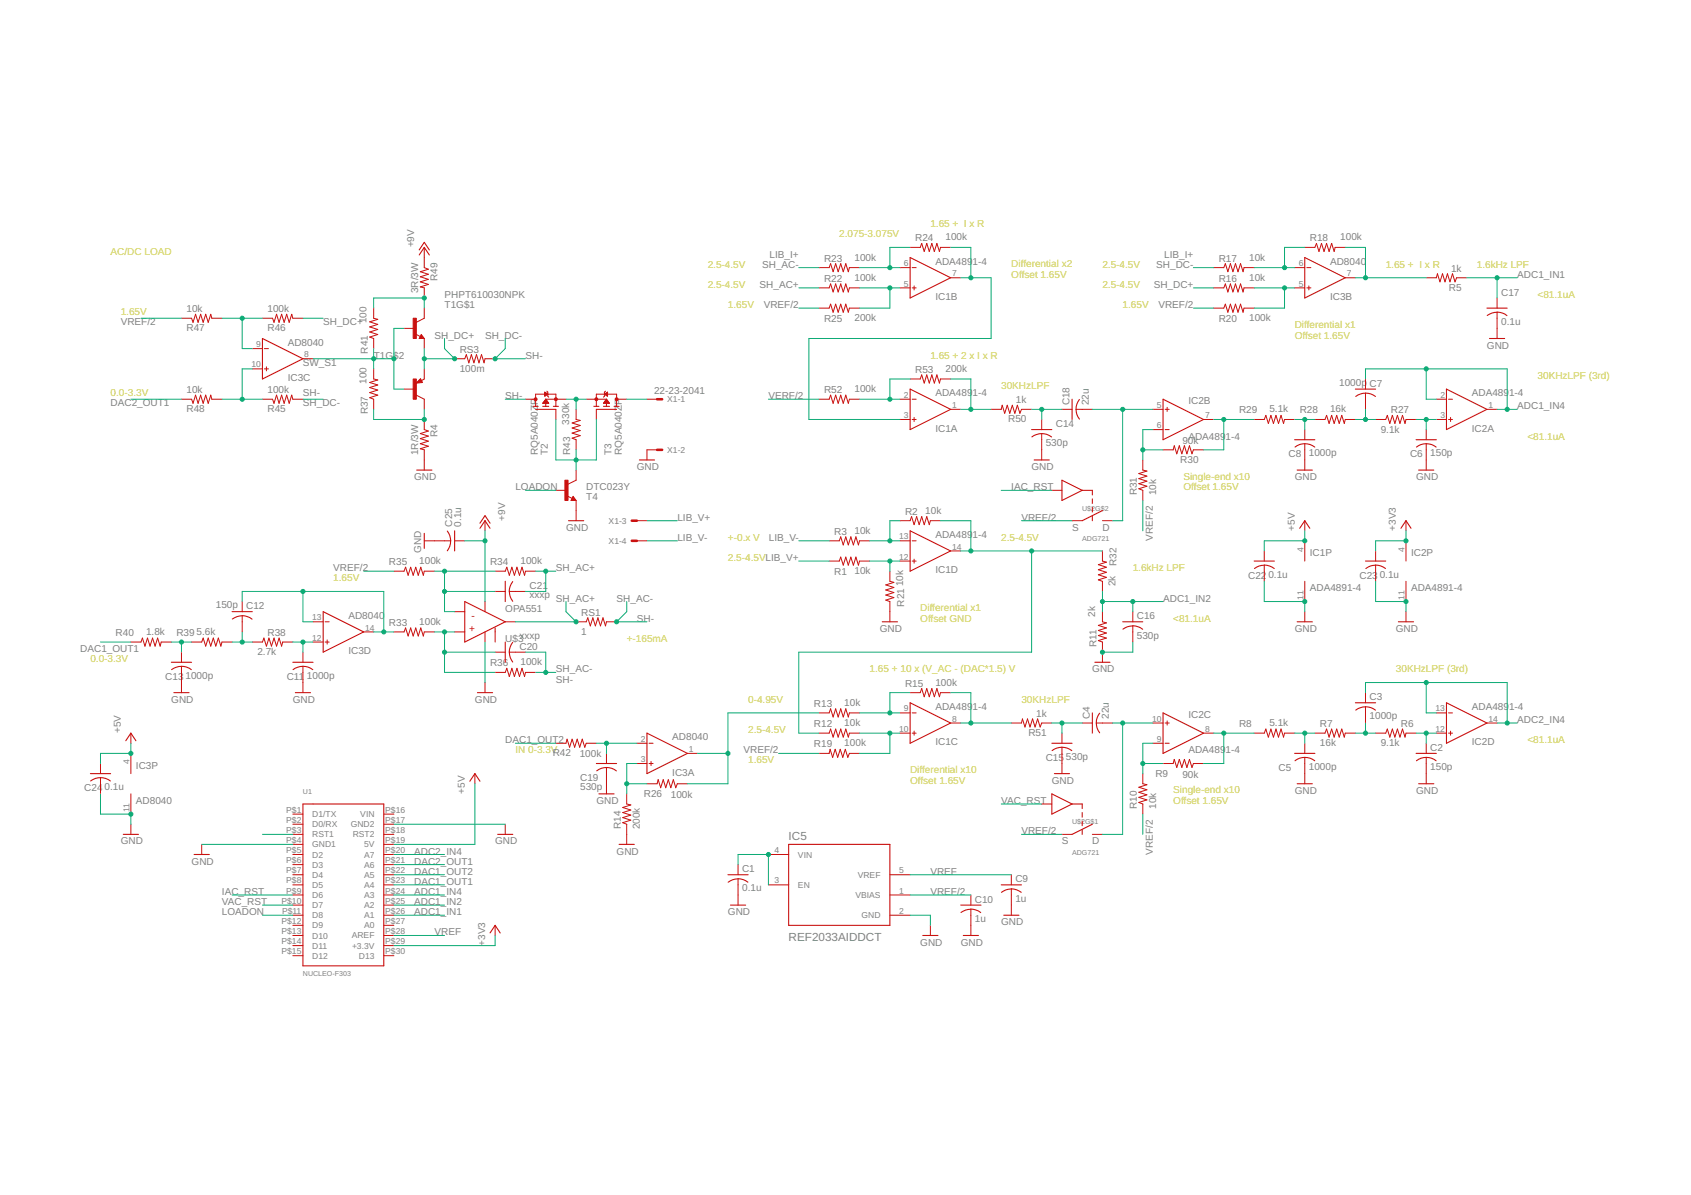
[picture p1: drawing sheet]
<svg xmlns="http://www.w3.org/2000/svg" width="297mm" height="210mm" viewBox="0 0 297 210" stroke-linecap="round" stroke-linejoin="round" font-family="sans-serif">
<defs><g id="words">
<g font-size="2.1" fill="#808080">
<text x="138.5" y="147.6">IC5</text>
<text x="138.5" y="165.3">REF2033AIDDCT</text>
</g>
<g font-size="1.8" fill="#c8c832">
<text x="147.4" y="41.7">2.075-3.075V</text>
<text x="163.4" y="39.9">1.65 + I x R</text>
<text x="19.4" y="44.7">AC/DC LOAD</text>
<text x="124.3" y="47">2.5-4.5V</text>
<text x="177.6" y="46.9">Differential x2</text>
<text x="193.6" y="47">2.5-4.5V</text>
<text x="243.4" y="47">1.65 + I x R</text>
<text x="259.4" y="47">1.6kHz LPF</text>
<text x="124.3" y="50.6">2.5-4.5V</text>
<text x="177.6" y="48.8">Offset 1.65V</text>
<text x="193.6" y="50.6">2.5-4.5V</text>
<text x="270.1" y="52.4">&lt;81.1uA</text>
<text x="21.2" y="55.4">1.65V</text>
<text x="127.9" y="54.1">1.65V</text>
<text x="197.2" y="54.1">1.65V</text>
<text x="227.4" y="57.6">Differential x1</text>
<text x="227.4" y="59.5">Offset 1.65V</text>
<text x="163.4" y="63">1.65 + 2 x I x R</text>
<text x="19.4" y="69.6">0.0-3.3V</text>
<text x="175.9" y="68.3">30KHzLPF</text>
<text x="270.1" y="66.6">30KHzLPF (3rd)</text>
<text x="268.3" y="77.2">&lt;81.1uA</text>
<text x="207.9" y="84.3">Single-end x10</text>
<text x="207.9" y="86.1">Offset 1.65V</text>
<text x="127.9" y="95">+-0.x V</text>
<text x="175.9" y="95">2.5-4.5V</text>
<text x="127.9" y="98.6">2.5-4.5VLIB_V+</text>
<text x="199" y="100.3">1.6kHz LPF</text>
<text x="58.5" y="102.1">1.65V</text>
<text x="161.6" y="107.4">Differential x1</text>
<text x="110.1" y="112.8">+-165mA</text>
<text x="161.6" y="109.2">Offset GND</text>
<text x="206.1" y="109.2">&lt;81.1uA</text>
<text x="15.9" y="116.3">0.0-3.3V</text>
<text x="152.8" y="118.1">1.65 + 10 x (V_AC - (DAC*1.5) V</text>
<text x="245.2" y="118.1">30KHzLPF (3rd)</text>
<text x="131.4" y="123.4">0-4.95V</text>
<text x="179.4" y="123.4">30KHzLPF</text>
<text x="131.4" y="128.8">2.5-4.5V</text>
<text x="268.3" y="130.6">&lt;81.1uA</text>
<text x="90.5" y="132.3">IN 0-3.3V</text>
<text x="131.4" y="134.1">1.65V</text>
<text x="159.9" y="135.8">Differential x10</text>
<text x="159.9" y="137.7">Offset 1.65V</text>
<text x="206.1" y="139.4">Single-end x10</text>
<text x="206.1" y="141.2">Offset 1.65V</text>
</g>
<g font-size="1.8" fill="#808080">
<text x="72.8" y="43.5" transform="rotate(-90 72.8 43.5)">+9V</text>
<text x="133.9" y="47">SH_AC-</text>
<text x="135.2" y="45.2">LIB_I+</text>
<text x="144.8" y="46">R23</text>
<text x="150.1" y="45.8">100k</text>
<text x="160.8" y="42.4">R24</text>
<text x="164.3" y="46.5">ADA489</text>
<text x="166.1" y="42.2">100k</text>
<text x="170.9" y="46.5">1-4</text>
<text x="203.1" y="47">SH_DC-</text>
<text x="204.5" y="45.2">LIB_I+</text>
<text x="214.1" y="46">R17</text>
<text x="219.4" y="45.8">10k</text>
<text x="230.1" y="42.4">R18</text>
<text x="233.6" y="46.5">AD8040</text>
<text x="235.4" y="42.2">100k</text>
<text x="254.9" y="47.7">1k</text>
<text x="73.5" y="51.5" transform="rotate(-90 73.5 51.5)">3R/3W</text>
<text x="76.8" y="49.3" transform="rotate(-90 76.8 49.3)">R49</text>
<text x="78.1" y="52.4">PHPT610030NPK</text>
<text x="133.4" y="50.6">SH_AC+</text>
<text x="144.8" y="49.5">R22</text>
<text x="150.1" y="49.3">100k</text>
<text x="164.3" y="52.7">IC1B</text>
<text x="202.7" y="50.6">SH_DC+</text>
<text x="214.1" y="49.5">R16</text>
<text x="219.4" y="49.3">10k</text>
<text x="233.6" y="52.7">IC3B</text>
<text x="254.5" y="51.1">R5</text>
<text x="263.7" y="51.9">C17</text>
<text x="266.5" y="48.8">ADC1_IN1</text>
<text x="21.2" y="57.2">VREF/2</text>
<text x="32.8" y="54.8">10k</text>
<text x="32.8" y="58.2">R47</text>
<text x="47" y="54.8">100k</text>
<text x="47" y="58.2">R46</text>
<text x="56.8" y="57.2">SH_DC+</text>
<text x="64.4" y="56.8" transform="rotate(-90 64.4 56.8)">100</text>
<text x="76.3" y="59.5">SH_DC+</text>
<text x="78.1" y="54.1">T1G$1</text>
<text x="85.2" y="59.5">SH_DC-</text>
<text x="134.2" y="54.1">VREF/2</text>
<text x="144.8" y="56.6">R25</text>
<text x="150.1" y="56.4">200k</text>
<text x="203.5" y="54.1">VREF/2</text>
<text x="214.1" y="56.6">R20</text>
<text x="219.4" y="56.4">100k</text>
<text x="263.7" y="57.1">0.1u</text>
<text x="50.5" y="60.7">AD8040</text>
<text x="53.2" y="64.3">SW_S1</text>
<text x="64.6" y="62.1" transform="rotate(-90 64.6 62.1)">R41</text>
<text x="65.6" y="63">T1G$2</text>
<text x="80.8" y="65.3">100m</text>
<text x="80.8" y="62">RS3</text>
<text x="92.3" y="63">SH-</text>
<text x="160.8" y="65.5">R53</text>
<text x="166.1" y="65.3">200k</text>
<text x="261.2" y="61.2">GND</text>
<text x="19.4" y="71.4">DAC2_OUT1</text>
<text x="32.8" y="69.1">10k</text>
<text x="47" y="69.1">100k</text>
<text x="50.5" y="66.9">IC3C</text>
<text x="53.2" y="71.4">SH_DC-</text>
<text x="53.2" y="69.6">SH-</text>
<text x="64.4" y="67.5" transform="rotate(-90 64.4 67.5)">100</text>
<text x="88.8" y="70.1">SH-</text>
<text x="114.9" y="69.1">22-23-2041</text>
<text x="135" y="70.1">VERF/2</text>
<text x="144.8" y="69.1">R52</text>
<text x="150.1" y="68.9">100k</text>
<text x="164.3" y="69.6">ADA489</text>
<text x="170.9" y="69.6">1-4</text>
<text x="178.4" y="70.8">1k</text>
<text x="187.9" y="71.2" transform="rotate(-90 187.9 71.2)">C18</text>
<text x="191.2" y="71.2" transform="rotate(-90 191.2 71.2)">22u</text>
<text x="208.8" y="71">IC2B</text>
<text x="235.2" y="67.7">1000p C7</text>
<text x="258.5" y="69.6">ADA489</text>
<text x="265.1" y="69.6">1-4</text>
<text x="266.5" y="71.9">ADC1_IN4</text>
<text x="32.8" y="72.4">R48</text>
<text x="47" y="72.4">R45</text>
<text x="64.6" y="72.8" transform="rotate(-90 64.6 72.8)">R37</text>
<text x="76.8" y="76.8" transform="rotate(-90 76.8 76.8)">R4</text>
<text x="100" y="74.6" transform="rotate(-90 100 74.6)">330k</text>
<text x="164.3" y="75.8">IC1A</text>
<text x="177.1" y="74.2">R50</text>
<text x="185.5" y="75">C14</text>
<text x="207.7" y="77.9">90k</text>
<text x="208.8" y="77.2">ADA489</text>
<text x="215.3" y="77.2">1-4</text>
<text x="217.6" y="72.6">R29</text>
<text x="223" y="72.4">5.1k</text>
<text x="228.3" y="72.6">R28</text>
<text x="233.6" y="72.4">16k</text>
<text x="242.5" y="76">9.1k</text>
<text x="244.3" y="72.6">R27</text>
<text x="258.5" y="75.8">IC2A</text>
<text x="73.5" y="79.9" transform="rotate(-90 73.5 79.9)">1R/3W</text>
<text x="94.5" y="79.9" transform="rotate(-90 94.5 79.9)">RQ5A040ZP</text>
<text x="96.2" y="79.9" transform="rotate(-90 96.2 79.9)">T2</text>
<text x="100.2" y="79.9" transform="rotate(-90 100.2 79.9)">R43</text>
<text x="107.4" y="79.9" transform="rotate(-90 107.4 79.9)">T3</text>
<text x="109.2" y="79.9" transform="rotate(-90 109.2 79.9)">RQ5A040ZP</text>
<text x="111.9" y="82.6">GND</text>
<text x="181.2" y="82.6">GND</text>
<text x="183.7" y="78.4">530p</text>
<text x="207.3" y="81.3">R30</text>
<text x="226.4" y="80.3">C8</text>
<text x="229.9" y="80.2">1000p</text>
<text x="247.7" y="80.3">C6</text>
<text x="251.2" y="80.2">150p</text>
<text x="72.8" y="84.3">GND</text>
<text x="90.5" y="86.1">LOADON</text>
<text x="103" y="86.1">DTC023Y</text>
<text x="103" y="87.9">T4</text>
<text x="177.6" y="86.1">IAC_RST</text>
<text x="199.7" y="87" transform="rotate(-90 199.7 87)">R31</text>
<text x="203.1" y="87" transform="rotate(-90 203.1 87)">10k</text>
<text x="227.4" y="84.3">GND</text>
<text x="248.8" y="84.3">GND</text>
<text x="79.4" y="92.5" transform="rotate(-90 79.4 92.5)">C25</text>
<text x="81" y="92.5" transform="rotate(-90 81 92.5)">0.1u</text>
<text x="88.8" y="91.5" transform="rotate(-90 88.8 91.5)">+9V</text>
<text x="99.4" y="93.2">GND</text>
<text x="119" y="91.5">LIB_V+</text>
<text x="119" y="95">LIB_V-</text>
<text x="135" y="95">LIB_V-</text>
<text x="146.5" y="94">R3</text>
<text x="150.1" y="93.8">10k</text>
<text x="159" y="90.4">R2</text>
<text x="162.5" y="90.2">10k</text>
<text x="164.3" y="94.5">ADA489</text>
<text x="170.9" y="94.5">1-4</text>
<text x="179.4" y="91.5">VREF/2</text>
<text x="188.3" y="93.2">S</text>
<text x="193.6" y="93.2">D</text>
<text x="202.5" y="95" transform="rotate(-90 202.5 95)">VREF/2</text>
<text x="227.4" y="93.2" transform="rotate(-90 227.4 93.2)">+5V</text>
<text x="245.2" y="93.2" transform="rotate(-90 245.2 93.2)">+3V3</text>
<text x="58.5" y="100.3">VREF/2</text>
<text x="68.3" y="99.3">R35</text>
<text x="73.6" y="99.1">100k</text>
<text x="74" y="97.1" transform="rotate(-90 74 97.1)">GND</text>
<text x="86.1" y="99.3">R34</text>
<text x="91.4" y="99.1">100k</text>
<text x="97.6" y="100.3">SH_AC+</text>
<text x="146.5" y="101.1">R1</text>
<text x="150.1" y="100.9">10k</text>
<text x="164.3" y="100.7">IC1D</text>
<text x="196.2" y="99.4" transform="rotate(-90 196.2 99.4)">R32</text>
<text x="219.2" y="101.7">C22</text>
<text x="222.8" y="101.5">0.1u</text>
<text x="230.1" y="97.7">IC1P</text>
<text x="238.8" y="101.7">C23</text>
<text x="242.4" y="101.5">0.1u</text>
<text x="247.9" y="97.7">IC2P</text>
<text x="37.9" y="106.8">150p</text>
<text x="43.2" y="107">C12</text>
<text x="88.8" y="107.4">OPA551</text>
<text x="93" y="105">xxxp</text>
<text x="93" y="103.4">C21</text>
<text x="97.6" y="105.7">SH_AC+</text>
<text x="108.3" y="105.7">SH_AC-</text>
<text x="158.6" y="103" transform="rotate(-90 158.6 103)">10k</text>
<text x="158.8" y="106.6" transform="rotate(-90 158.8 106.6)">R21</text>
<text x="196" y="103" transform="rotate(-90 196 103)">2k</text>
<text x="204.3" y="105.7">ADC1_IN2</text>
<text x="230.1" y="103.9">ADA4891-4</text>
<text x="247.9" y="103.9">ADA4891-4</text>
<text x="20.3" y="111.7">R40</text>
<text x="25.6" y="111.5">1.8k</text>
<text x="31" y="111.7">R39</text>
<text x="34.5" y="111.5">5.6k</text>
<text x="47" y="111.7">R38</text>
<text x="61.2" y="108.7">AD8040</text>
<text x="68.3" y="110">R33</text>
<text x="73.6" y="109.8">100k</text>
<text x="88.8" y="112.8">U$3</text>
<text x="91.2" y="112.2">xxxp</text>
<text x="102.1" y="111.5">1</text>
<text x="102.1" y="108.2">RS1</text>
<text x="111.9" y="109.2">SH-</text>
<text x="154.5" y="111">GND</text>
<text x="192.4" y="108.3" transform="rotate(-90 192.4 108.3)">2k</text>
<text x="192.6" y="113.7" transform="rotate(-90 192.6 113.7)">R11</text>
<text x="199.7" y="112.2">530p</text>
<text x="199.7" y="108.8">C16</text>
<text x="227.4" y="111">GND</text>
<text x="245.2" y="111">GND</text>
<text x="14.1" y="114.6">DAC1_OUT1</text>
<text x="29" y="119.4">C13</text>
<text x="32.6" y="119.3">1000p</text>
<text x="45.2" y="115.1">2.7k</text>
<text x="50.4" y="119.4">C11</text>
<text x="53.9" y="119.3">1000p</text>
<text x="61.2" y="114.9">IC3D</text>
<text x="86.1" y="117.1">R36</text>
<text x="91.2" y="114.1">C20</text>
<text x="91.4" y="116.9">100k</text>
<text x="97.6" y="118.1">SH_AC-</text>
<text x="97.6" y="119.9">SH-</text>
<text x="191.9" y="118.1">GND</text>
<text x="30.1" y="123.4">GND</text>
<text x="51.4" y="123.4">GND</text>
<text x="83.4" y="123.4">GND</text>
<text x="143" y="124.2">R13</text>
<text x="148.3" y="124">10k</text>
<text x="159" y="120.6">R15</text>
<text x="164.3" y="120.4">100k</text>
<text x="164.3" y="124.7">ADA489</text>
<text x="170.9" y="124.7">1-4</text>
<text x="182" y="125.9">1k</text>
<text x="240.6" y="123">C3</text>
<text x="258.5" y="124.7">ADA489</text>
<text x="265.1" y="124.7">1-4</text>
<text x="21.2" y="128.8" transform="rotate(-90 21.2 128.8)">+5V</text>
<text x="88.8" y="130.6">DAC1_OUT2</text>
<text x="118.1" y="130">AD8040</text>
<text x="143" y="127.7">R12</text>
<text x="143" y="131.3">R19</text>
<text x="148.3" y="127.5">10k</text>
<text x="148.3" y="131.1">100k</text>
<text x="164.3" y="130.9">IC1C</text>
<text x="180.6" y="129.3">R51</text>
<text x="191.4" y="126.3" transform="rotate(-90 191.4 126.3)">C4</text>
<text x="194.8" y="126.3" transform="rotate(-90 194.8 126.3)">22u</text>
<text x="208.8" y="126.1">IC2C</text>
<text x="217.6" y="127.7">R8</text>
<text x="223" y="127.5">5.1k</text>
<text x="231.9" y="131.1">16k</text>
<text x="231.9" y="127.7">R7</text>
<text x="240.6" y="126.4">1000p</text>
<text x="242.5" y="131.1">9.1k</text>
<text x="246.1" y="127.7">R6</text>
<text x="251.2" y="131.9">C2</text>
<text x="258.5" y="130.9">IC2D</text>
<text x="266.5" y="127">ADC2_IN4</text>
<text x="23.9" y="135">IC3P</text>
<text x="97.1" y="132.8">R42</text>
<text x="101.8" y="133">100k</text>
<text x="101.9" y="137.2">C19</text>
<text x="118.1" y="136.2">IC3A</text>
<text x="130.6" y="132.3">VREF/2</text>
<text x="183.7" y="133.7">C15</text>
<text x="184.8" y="137.7">GND</text>
<text x="187.2" y="133.5">530p</text>
<text x="203" y="136.4">R9</text>
<text x="207.7" y="136.6">90k</text>
<text x="208.8" y="132.3">ADA489</text>
<text x="215.3" y="132.3">1-4</text>
<text x="224.6" y="135.4">C5</text>
<text x="229.9" y="135.3">1000p</text>
<text x="251.2" y="135.3">150p</text>
<text x="14.8" y="139">C24</text>
<text x="18.4" y="138.8">0.1u</text>
<text x="23.9" y="141.2">AD8040</text>
<text x="81.6" y="139.4" transform="rotate(-90 81.6 139.4)">+5V</text>
<text x="101.9" y="138.8">530p</text>
<text x="104.8" y="141.2">GND</text>
<text x="113.1" y="140">R26</text>
<text x="117.8" y="140.2">100k</text>
<text x="175.9" y="141.2">VAC_RST</text>
<text x="199.7" y="142.1" transform="rotate(-90 199.7 142.1)">R10</text>
<text x="203.1" y="142.1" transform="rotate(-90 203.1 142.1)">10k</text>
<text x="227.4" y="139.4">GND</text>
<text x="248.8" y="139.4">GND</text>
<text x="21.2" y="148.3">GND</text>
<text x="87" y="148.3">GND</text>
<text x="109" y="145.7" transform="rotate(-90 109 145.7)">R14</text>
<text x="112.4" y="145.7" transform="rotate(-90 112.4 145.7)">200k</text>
<text x="179.4" y="146.5">VREF/2</text>
<text x="186.5" y="148.3">S</text>
<text x="191.9" y="148.3">D</text>
<text x="33.6" y="151.9">GND</text>
<text x="72.8" y="150.1">ADC2_IN4</text>
<text x="72.8" y="151.9">DAC2_OUT1</text>
<text x="72.8" y="153.7">DAC1_OUT2</text>
<text x="72.8" y="155.4">DAC1_OUT1</text>
<text x="108.3" y="150.1">GND</text>
<text x="130.4" y="153.2">C1</text>
<text x="163.4" y="153.7">VREF</text>
<text x="178.4" y="155">C9</text>
<text x="202.5" y="150.1" transform="rotate(-90 202.5 150.1)">VREF/2</text>
<text x="39" y="159">VAC_RST</text>
<text x="39" y="157.2">IAC_RST</text>
<text x="39" y="160.8">LOADON</text>
<text x="72.8" y="157.2">ADC1_IN4</text>
<text x="72.8" y="159">ADC1_IN2</text>
<text x="72.8" y="160.8">ADC1_IN1</text>
<text x="127.9" y="160.8">GND</text>
<text x="130.4" y="156.6">0.1u</text>
<text x="163.4" y="157.2">VREF/2</text>
<text x="171.2" y="161.9">1u</text>
<text x="171.2" y="158.5">C10</text>
<text x="178.4" y="158.4">1u</text>
<text x="76.3" y="164.3">VREF</text>
<text x="85.2" y="166.1" transform="rotate(-90 85.2 166.1)">+3V3</text>
<text x="161.6" y="166.1">GND</text>
<text x="168.8" y="166.1">GND</text>
<text x="175.9" y="162.5">GND</text>
</g>
<g font-size="1.8" fill="#c90d0c">
<text x="82.4" y="111">+</text>
<text x="82.8" y="108.7">-</text>
</g>
<g font-size="1.5" fill="#808080">
<text x="158.8" y="46.8">6</text>
<text x="228.1" y="46.8">6</text>
<text x="158.8" y="50.3">5</text>
<text x="167.2" y="48.5">7</text>
<text x="228.1" y="50.3">5</text>
<text x="236.6" y="48.5">7</text>
<text x="44.2" y="64.5">10</text>
<text x="45" y="61">9</text>
<text x="53.5" y="62.8">8</text>
<text x="117.2" y="70.7">X1-1</text>
<text x="158.8" y="69.9">2</text>
<text x="167.2" y="71.7">1</text>
<text x="203.2" y="71.7">5</text>
<text x="253" y="69.9">2</text>
<text x="261.4" y="71.7">1</text>
<text x="158.8" y="73.4">3</text>
<text x="203.2" y="75.2">6</text>
<text x="211.7" y="73.4">7</text>
<text x="253" y="73.4">3</text>
<text x="117.2" y="79.5">X1-2</text>
<text x="106.9" y="92">X1-3</text>
<text x="106.9" y="95.5">X1-4</text>
<text x="157.9" y="94.8">13</text>
<text x="157.9" y="98.3">12</text>
<text x="167.2" y="96.5">14</text>
<text x="228.9" y="96.9" transform="rotate(-90 228.9 96.9)">4</text>
<text x="246.7" y="96.9" transform="rotate(-90 246.7 96.9)">4</text>
<text x="228.9" y="105.3" transform="rotate(-90 228.9 105.3)">11</text>
<text x="246.7" y="105.3" transform="rotate(-90 246.7 105.3)">11</text>
<text x="54.8" y="112.5">12</text>
<text x="54.8" y="109">13</text>
<text x="64.1" y="110.8">14</text>
<text x="158.8" y="125">9</text>
<text x="252.2" y="125">13</text>
<text x="112.6" y="130.3">2</text>
<text x="157.9" y="128.5">10</text>
<text x="167.2" y="126.7">8</text>
<text x="202.4" y="126.7">10</text>
<text x="203.2" y="130.3">9</text>
<text x="211.7" y="128.5">8</text>
<text x="252.2" y="128.5">12</text>
<text x="261.4" y="126.7">14</text>
<text x="22.7" y="134.2" transform="rotate(-90 22.7 134.2)">4</text>
<text x="112.6" y="133.9">3</text>
<text x="121" y="132.1">1</text>
<text x="22.7" y="142.6" transform="rotate(-90 22.7 142.6)">11</text>
<text x="50.3" y="142.7">P$1</text>
<text x="54.8" y="143.5">D1/TX</text>
<text x="63.3" y="143.5">VIN</text>
<text x="67.7" y="142.7">P$16</text>
<text x="50.3" y="144.5">P$2</text>
<text x="50.3" y="146.3">P$3</text>
<text x="50.3" y="148.1">P$4</text>
<text x="50.3" y="149.9">P$5</text>
<text x="54.8" y="145.3">D0/RX</text>
<text x="54.8" y="147.1">RST1</text>
<text x="54.8" y="148.9">GND1</text>
<text x="61.6" y="145.3">GND2</text>
<text x="62" y="147.1">RST2</text>
<text x="63.9" y="148.9">5V</text>
<text x="67.7" y="144.5">P$17</text>
<text x="67.7" y="146.3">P$18</text>
<text x="67.7" y="148.1">P$19</text>
<text x="67.7" y="149.9">P$20</text>
<text x="136.1" y="149.9">4</text>
<text x="50.3" y="151.6">P$6</text>
<text x="50.3" y="153.4">P$7</text>
<text x="50.3" y="155.2">P$8</text>
<text x="54.8" y="150.6">D2</text>
<text x="54.8" y="152.4">D3</text>
<text x="54.8" y="154.2">D4</text>
<text x="54.8" y="156">D5</text>
<text x="63.9" y="150.6">A7</text>
<text x="63.9" y="152.4">A6</text>
<text x="63.9" y="154.2">A5</text>
<text x="63.9" y="156">A4</text>
<text x="67.7" y="151.6">P$21</text>
<text x="67.7" y="153.4">P$22</text>
<text x="67.7" y="155.2">P$23</text>
<text x="136.1" y="155.2">3</text>
<text x="140.2" y="156">EN</text>
<text x="140.2" y="150.6">VIN</text>
<text x="150.7" y="154.2">VREF</text>
<text x="157.9" y="153.4">5</text>
<text x="49.4" y="158.7">P$10</text>
<text x="49.5" y="160.5">P$11</text>
<text x="50.3" y="157">P$9</text>
<text x="54.8" y="157.7">D6</text>
<text x="54.8" y="159.5">D7</text>
<text x="54.8" y="161.3">D8</text>
<text x="63.9" y="157.7">A3</text>
<text x="63.9" y="159.5">A2</text>
<text x="63.9" y="161.3">A1</text>
<text x="67.7" y="157">P$24</text>
<text x="67.7" y="158.7">P$25</text>
<text x="67.7" y="160.5">P$26</text>
<text x="150.3" y="157.7">VBIAS</text>
<text x="151.3" y="161.3">GND</text>
<text x="157.9" y="160.5">2</text>
<text x="157.9" y="157">1</text>
<text x="49.4" y="162.3">P$12</text>
<text x="49.4" y="164.1">P$13</text>
<text x="49.4" y="165.8">P$14</text>
<text x="49.4" y="167.6">P$15</text>
<text x="54.8" y="163.1">D9</text>
<text x="54.8" y="164.9">D10</text>
<text x="54.8" y="166.6">D11</text>
<text x="61.8" y="164.8">AREF</text>
<text x="61.8" y="166.6">+3.3V</text>
<text x="63.9" y="163.1">A0</text>
<text x="67.7" y="162.3">P$27</text>
<text x="67.7" y="164.1">P$28</text>
<text x="67.7" y="165.8">P$29</text>
<text x="67.7" y="167.6">P$30</text>
<text x="54.8" y="168.4">D12</text>
<text x="63" y="168.4">D13</text>
</g>
<g font-size="1.2" fill="#808080">
<text x="190.1" y="89.7">U$2G$2</text>
<text x="190.1" y="95">ADG721</text>
<text x="53.2" y="139.4">U1</text>
<text x="188.3" y="144.8">U$2G$1</text>
<text x="188.3" y="150.1">ADG721</text>
<text x="53.2" y="171.4">NUCLEO-F303</text>
</g>
</g></defs>
<g fill="none" stroke="#c90d0c" stroke-width=".18">
<path d="M31.9 55.9h1.8l.2 .7 .5-1.4 .4 1.4 .4-1.4 .5 1.4 .4-1.4 .5 1.4 .4-1.4 .2 .7h1.8M46.1 55.9h1.8l.2 .7 .5-1.4 .4 1.4 .5-1.4 .4 1.4 .5-1.4 .4 1.4 .4-1.4 .2 .7h1.8M65.6 54.1v1.8l.8 .2-1.5 .4 1.5 .5-1.5 .4 1.5 .5-1.5 .4 1.5 .5-1.5 .4 .7 .3v1.7M71 57.7h1.7M73 58.7l.8 .4M74 58.8l.5 .7h-.9zM74.5 43.5v3.5l.7 .3-1.4 .4 1.4 .5-1.4 .4 1.4 .5-1.4 .4 1.4 .5-1.4 .4 .7 .2v1.7M74.5 54.1v1.8l-1.4 .7M74.5 59.5v1.7M143.9 50.6h1.7l.3-.7 .4 1.4 .5-1.4 .4 1.4 .5-1.4 .4 1.4 .5-1.4 .4 1.4 .2-.7h1.8M143.9 47h1.7l.3-.7 .4 1.4 .5-1.4 .4 1.4 .5-1.4 .4 1.4 .5-1.4 .4 1.4 .2-.7h1.8M143.9 54.1h1.7l.3-.7 .4 1.4 .5-1.4 .4 1.4 .5-1.4 .4 1.4 .5-1.4 .4 1.4 .2-.7h1.8"/>
<path d="M158.1 50.6h1.8M158.1 47h1.8M159.9 43.5h1.7l.3-.7 .4 1.4 .5-1.4 .4 1.4 .5-1.4 .4 1.4 .5-1.4 .4 1.4 .2-.7h1.8M160.2 50.6h.7M160.2 47h.7M160.6 50.2v.7M167 48.8h1.8M213.2 50.6h1.8l.2-.7 .5 1.4 .4-1.4 .5 1.4 .4-1.4 .5 1.4 .4-1.4 .5 1.4 .1-.7h1.8M213.2 47h1.8l.2-.7 .5 1.4 .4-1.4 .5 1.4 .4-1.4 .5 1.4 .4-1.4 .5 1.4 .1-.7h1.8M213.2 54.1h1.8l.2-.7 .5 1.4 .4-1.4 .5 1.4 .4-1.4 .5 1.4 .4-1.4 .5 1.4 .1-.7h1.8M227.4 50.6h1.8M227.4 47h1.8"/>
<path d="M229.2 43.5h1.8l.2-.7 .5 1.4 .4-1.4 .5 1.4 .4-1.4 .5 1.4 .4-1.4 .5 1.4 .1-.7h1.8M229.6 50.6h.7M229.6 47h.7M229.9 50.2v.7M236.3 48.8h1.8M250.5 48.8h1.8l.2-.7 .4 1.4 .5-1.4 .4 1.4 .5-1.4 .4 1.4 .4-1.4 .5 1.4 .3-.7h1.7M263 52.3v1.8M263 54.8v4.7M31.9 70.1h1.8l.2 .7 .5-1.4 .4 1.4 .4-1.4 .5 1.4 .4-1.4 .5 1.4 .4-1.4 .2 .7h1.8M44.3 64.8h1.8M44.3 61.2h1.8M46.1 70.1h1.8l.2 .7 .5-1.4 .4 1.4 .5-1.4 .4 1.4 .5-1.4 .4 1.4 .4-1.4 .2 .7h1.8"/>
<path d="M46.4 64.8h.8M46.4 61.2h.8M46.8 64.4v.8M53.2 63h1.8M65.6 64.8v1.8l.8 .1-1.5 .5 1.5 .4-1.5 .5 1.5 .4-1.5 .5 1.5 .4-1.5 .4 .7 .3v1.8M71 68.3h1.7M73.1 69.4l1.4 .7v1.8M73.9 66.5l.3 .7-1.1 .1zM74.5 64.8v1.8l-.5 .3M74.5 73.7v1.8l.7 .2-1.4 .5 1.4 .4-1.4 .4 1.4 .5-1.4 .4 1.4 .5-1.4 .4 .7 .2v3.6M79.9 63h1.7l.3-.7 .5 1.4 .4-1.4 .4 1.4 .5-1.4 .4 1.4 .5-1.4 .4 1.4 .2-.7h1.8M92.3 70.1h1.8"/>
<path d="M94.1 71.4v-2.2h3.5v2.2M95.4 70.8h1M95.4 70.7h.9M95.5 70.7h.8M95.5 70.6h.7M95.6 70.5h.6M95.6 70.4h.5M95.7 68.9l.5 .3-.5 .4zM95.7 69.5h.1M95.7 69.4h.2M95.7 69.4h.3M95.7 69.3h.4"/>
<path d="M95.7 69.2h.4M95.7 69.1h.3M95.7 69h.2M95.7 68.9h.1M95.7 70.4h.4M95.8 70.3h.2M95.8 70.2h.1M95.9 70.1h3.5M95.9 70.1v1.3M95.9 70.1l.5 .7h-1.1zM96.1 68.7l.1 .2v.7l.2 .2M97.6 71.9v1.8"/>
<path d="M101.2 71.9v1.8l.7 .2-1.4 .4 1.4 .4-1.4 .5 1.4 .4-1.4 .5 1.4 .4-1.4 .5 .7 .2v1.8M103 70.1h3.5M104.8 71.4v-2.2h3.5v2.2M104.8 71.9v1.8M106 70.8h1M106.1 70.7h.9M106.1 70.7h.8M106.2 69.2l.5-.3v.7zM106.2 70.6h.7M106.3 70.5h.5M106.3 69.3h.4M106.3 69.2h.4"/>
<path d="M106.3 70.4h.5M106.4 70.4h.3M106.4 68.7l-.2 .2v.7l-.2 .2M106.4 69.4h.3M106.4 69.1h.3M106.4 70.3h.3M106.5 70.2h.1M106.5 69.4h.2M106.5 69h.2M106.5 70.1v1.3M106.5 70.1l.6 .7h-1.1zM106.5 70.1h.1"/>
<path d="M106.6 69.5h.1M106.6 68.9h.1M108.3 70.1h1.8M113.6 70.1h1.8M115.4 79h-1.8v1.8M143.9 70.1h1.7l.3-.7 .4 1.4 .5-1.4 .4 1.4 .5-1.4 .4 1.4 .5-1.4 .4 1.4 .2-.7h1.8M158.1 73.7h1.8M158.1 70.1h1.8M159.9 66.6h1.7l.3-.8 .4 1.5 .5-1.5 .4 1.5 .5-1.5 .4 1.5 .5-1.5 .4 1.5 .2-.7h1.8M160.2 73.7h.7M160.2 70.1h.7M160.6 73.3v.7"/>
<path d="M167 71.9h1.8M174.1 71.9h1.8l.1-.7 .5 1.4 .4-1.4 .5 1.4 .4-1.4 .5 1.4 .4-1.4 .5 1.4 .2-.7h1.8M183 73.7v1.8M183 76.2v4.6M186.5 71.9h1.8M189 71.9h2.9M202.5 71.9h1.8M202.5 75.5h1.8M204.3 79h1.8l.2-.7 .4 1.4 .5-1.4 .4 1.4 .4-1.4 .5 1.4 .4-1.4 .5 1.4 .2-.7h1.8M204.7 71.9h.7M204.7 75.5h.7M205 71.5v.8"/>
<path d="M211.4 73.7h1.8M220.3 73.7h1.8l.3-.7 .4 1.4 .4-1.4 .5 1.4 .4-1.4 .5 1.4 .4-1.4 .5 1.4 .1-.7h1.8M229.2 75.5v1.7M229.2 77.9v4.7M231 73.7h1.7l.3-.7 .5 1.4 .4-1.4 .5 1.4 .4-1.4 .4 1.4 .5-1.4 .4 1.4 .2-.7h1.8M239.9 66.6v1.7M239.9 69.1v2.8M241.6 73.7h1.8l.3-.7 .4 1.4 .5-1.4 .4 1.4 .5-1.4 .4 1.4 .5-1.4 .4 1.4 .2-.7h1.8M250.5 75.5v1.7M250.5 77.9v4.7M252.3 73.7h1.8M252.3 70.1h1.8"/>
<path d="M254.4 73.7h.7M254.4 70.1h.7M254.8 73.3v.7M261.2 71.9h1.8M74.5 95h4.7M79.9 95h1.7M85.2 91.5v1.7M97.6 86.1h1.8M99.6 87.1l.9 .4M100.7 87.2l.5 .7h-.9zM101.2 82.6v1.7l-1.4 .7M101.2 87.9v3.6"/>
<path d="M111.9 91.5h1.7M111.9 95h1.7M145.6 98.6h1.8l.3-.7 .4 1.4 .5-1.4 .4 1.4 .5-1.4 .4 1.4 .4-1.4 .5 1.4 .2-.7h1.8M145.6 95h1.8l.3-.7 .4 1.4 .5-1.4 .4 1.4 .5-1.4 .4 1.4 .4-1.4 .5 1.4 .2-.7h1.8M158.1 98.6h1.8M158.1 91.5h1.8l.2-.8 .5 1.5 .4-1.5 .5 1.5 .4-1.5 .4 1.5 .5-1.5 .4 1.5 .2-.7h1.8M158.1 95h1.8M160.2 98.6h.7M160.2 95h.7M160.6 98.2v.7M167 96.8h1.8M184.8 86.1h1.7"/>
<path d="M188.3 91.5h1.8M193.7 91.5h1.7M193.7 96.8v1.8l.7 .1-1.5 .5 1.5 .4-1.5 .5 1.5 .4-1.5 .5 1.5 .4-1.5 .5 .8 .2v1.8M200.7 80.8v1.8l.8 .1-1.5 .5 1.5 .4-1.5 .5 1.5 .4-1.5 .5 1.5 .4-1.5 .5 .7 .2v1.8M222.1 96.8v1.8M222.1 99.3v2.8M229.2 91.5v1.7M229.2 95v3.6M241.6 96.8v1.8M241.6 99.3v2.8M247 91.5v1.7M247 95v3.6"/>
<path d="M23 112.8h1.8l.2-.7 .5 1.4 .4-1.4 .5 1.4 .4-1.4 .4 1.4 .5-1.4 .4 1.4 .2-.7h1.8M31.9 114.6v1.7M31.9 117.1v4.6M33.7 112.8h1.7l.3-.7 .4 1.4 .5-1.4 .4 1.4 .5-1.4 .4 1.4 .5-1.4 .4 1.4 .2-.7h1.8M42.5 105.7v1.7M42.5 108.2v2.8M44.3 112.8h1.8l.3-.7 .4 1.4 .4-1.4 .5 1.4 .4-1.4 .5 1.4 .4-1.4 .5 1.4 .2-.7h1.7M53.2 114.6v1.7M53.2 117.1v4.6M55 109.2h1.8M55 112.8h1.8M57.1 109.2h.7"/>
<path d="M57.1 112.8h.7M57.5 112.4v.7M63.9 111h1.7M69.2 111h1.8l.2-.7 .5 1.4 .4-1.4 .5 1.4 .4-1.4 .5 1.4 .4-1.4 .5 1.4 .1-.7h1.8M69.2 100.3h1.8l.2-.7 .5 1.4 .4-1.4 .5 1.4 .4-1.4 .5 1.4 .4-1.4 .5 1.4 .1-.7h1.8M79.9 111h1.7M79.9 107.4h1.7M85.2 105.7v1.7M85.2 111v1.8M85.2 119.9v1.8M87 111v1.8M87 100.3h1.8l.2-.7 .5 1.4 .4-1.4 .5 1.4 .4-1.4 .4 1.4 .5-1.4 .4 1.4 .2-.7h1.8"/>
<path d="M87 118.1h1.8l.2-.7 .5 1.4 .4-1.4 .5 1.4 .4-1.4 .4 1.4 .5-1.4 .4 1.4 .2-.7h1.8M87 114.6h1.8M87 103.9h1.8M88.8 109.2h1.7M89.5 114.6h2.8M89.5 103.9h2.8M101.2 109.2h1.8l.3-.7 .4 1.4 .4-1.4 .5 1.4 .4-1.4 .5 1.4 .4-1.4 .5 1.4 .1-.7h1.8M156.3 100.3v1.8l.7 .2-1.4 .4 1.4 .5-1.4 .4 1.4 .5-1.4 .4 1.4 .5-1.4 .4 .7 .3v3.5M193.7 107.4v1.8l.7 .2-1.5 .5 1.5 .4-1.5 .4 1.5 .5-1.5 .4 1.5 .5-1.5 .4 .8 .3v3.5M199 107.4v1.8M199 109.9v2.9M229.2 102.1v3.6"/>
<path d="M229.2 107.4v1.8M247 102.1v3.6M247 107.4v1.8M17.7 134.1v1.8M17.7 136.6v2.8M23 128.8v1.8M23 132.3v3.6M23 139.4v3.6M83.4 135.9v1.8M97.6 130.6h1.8l.2-.8 .5 1.5 .4-1.5 .4 1.5 .5-1.5 .4 1.5 .5-1.5 .4 1.5 .3-.7h1.8M106.5 132.3v1.8M106.5 134.8v4.6"/>
<path d="M110.1 139.4v1.8l.7 .2-1.4 .4 1.4 .5-1.4 .4 1.4 .5-1.4 .4 1.4 .5-1.4 .4 .7 .3v3.5M111.9 134.1h1.7M111.9 130.6h1.7M113.6 137.7h1.8l.2-.8 .5 1.5 .4-1.5 .4 1.5 .5-1.5 .4 1.5 .5-1.5 .4 1.5 .3-.7h1.8M114 134.1h.7M114 130.6h.7M114.4 133.8v.7M120.8 132.3h1.7M143.9 128.8h1.7l.3-.7 .4 1.4 .5-1.4 .4 1.4 .5-1.4 .4 1.4 .5-1.4 .4 1.4 .2-.7h1.8M143.9 125.2h1.7l.3-.7 .4 1.4 .5-1.4 .4 1.4 .5-1.4 .4 1.4 .5-1.4 .4 1.4 .2-.7h1.8M143.9 132.3h1.7l.2-.7 .5 1.4 .4-1.4 .5 1.4 .4-1.4 .4 1.4 .5-1.4 .4 1.4 .3-.7h1.8M158.1 128.8h1.8"/>
<path d="M158.1 125.2h1.8M159.9 121.7h1.7l.3-.8 .4 1.5 .5-1.5 .4 1.5 .5-1.5 .4 1.5 .5-1.5 .4 1.5 .2-.7h1.8M160.2 128.8h.7M160.2 125.2h.7M160.6 128.4v.7M167 127h1.8M177.7 127h1.7l.2-.7 .4 1.4 .5-1.4 .4 1.4 .5-1.4 .4 1.4 .5-1.4 .4 1.4 .3-.7h1.8M186.5 128.8v1.8M186.5 131.3v4.6M190.1 127h1.8M192.6 127h2.8M200.7 135.9v1.8l.8 .1-1.5 .5 1.5 .4-1.5 .5 1.5 .4-1.5 .5 1.5 .4-1.5 .4 .7 .3v1.8"/>
<path d="M202.5 127h1.8M202.5 130.6h1.8M204.3 134.1h1.8l.2-.7 .4 1.4 .5-1.4 .4 1.4 .4-1.4 .5 1.4 .4-1.4 .5 1.4 .2-.7h1.8M204.7 127h.7M204.7 130.6h.7M205 126.6v.8M211.4 128.8h1.8M220.3 128.8h1.8l.3-.7 .4 1.4 .4-1.4 .5 1.4 .4-1.4 .5 1.4 .4-1.4 .5 1.4 .1-.7h1.8M229.2 130.6v1.7M229.2 133v4.7M231 128.8h1.7l.3-.7 .5 1.4 .4-1.4 .5 1.4 .4-1.4 .4 1.4 .5-1.4 .4 1.4 .2-.7h1.8M239.9 121.7v1.7"/>
<path d="M239.9 124.2v2.8M241.6 128.8h1.8l.3-.7 .4 1.4 .5-1.4 .4 1.4 .5-1.4 .4 1.4 .5-1.4 .4 1.4 .2-.7h1.8M250.5 130.6v1.7M250.5 133v4.7M252.3 128.8h1.8M252.3 125.2h1.8M254.4 128.8h.7M254.4 125.2h.7M254.8 128.4v.7M261.2 127h1.8M23 144.8v1.8M35.4 148.3v1.8"/>
<path d="M51.4 143h1.8M51.4 144.8h1.8M51.4 146.6h1.8M51.4 148.3h1.8M51.4 150.1h1.8M51.4 151.9h1.8M51.4 153.6h1.8M51.4 155.4h1.8M51.4 157.2h1.8M51.4 159h1.8M67.4 143h1.8M67.4 144.8h1.8"/>
<path d="M67.4 146.6h1.8M67.4 148.3h1.8M67.4 150.1h1.8M67.4 151.9h1.8M67.4 153.6h1.8M67.4 155.4h1.8M67.4 157.2h1.8M67.4 159h1.8M88.8 144.8v1.8M129.6 151.9v1.7M129.6 154.4v4.6M135 150.1h3.5"/>
<path d="M135 155.4h3.5M156.3 153.6h3.6M156.3 157.2h3.6M170.5 157.2v1.8M170.5 159.7v4.6M177.7 153.6v1.8M177.7 156.1v4.7M183 141.2h1.8M186.5 146.6h1.8M191.9 146.6h1.8M51.4 160.8h1.8M51.4 162.5h1.8"/>
<path d="M51.4 164.3h1.8M51.4 166.1h1.8M51.4 167.9h1.8M67.4 160.8h1.8M67.4 162.5h1.8M67.4 164.3h1.8M67.4 166.1h1.8M67.4 167.9h1.8M87 162.5v1.8M156.3 160.8h3.6M163.4 162.5v1.8"/>
</g>
<g fill="none" stroke="#c90d0c" stroke-width=".19">
<path d="M46.1 59.5l7.1 3.5-7.1 3.6zM73.6 44.8l.9-1.3 .9 1.3M73.6 43.9l.9-1.3 .9 1.3M74 59.1l.1 .2h-.3l.2-.4 .4 .5h-.6M159.9 45.2l7.1 3.6-7.1 3.5zM229.2 45.2l7.1 3.6-7.1 3.5zM261.2 54.1h3.6M261.6 59.5h2.7M263 54.8a2.88 2.88 0 0 1 1.7 .6M263 54.8a2.97 2.97 0 0 0-1.8 .6M73.8 67h-.2l.2-.2 .2 .3-.7 .1 .5-.5 .3 .4M93.6 71.4h.9"/>
<path d="M94.1 71.9h3.5M95.3 71.4h1.1M97.2 71.4h.9M104.3 71.4h.9M104.8 71.9h3.5M106 71.4h1.1M107.9 71.4h.9M159.9 68.3l7.1 3.6-7.1 3.6zM181.2 75.5h3.6M181.3 76.8a2.84 2.84 0 0 1 3.4 0M188.3 70.1v3.6M189.6 70.2a2.81 2.81 0 0 0 0 3.4"/>
<path d="M204.3 70.1l7.1 3.6-7.1 3.5zM227.4 77.2h3.6M227.5 78.5a2.84 2.84 0 0 1 3.4 0M238.1 68.3h3.5M239.9 69a2.81 2.81 0 0 1 1.7 .6M239.9 69.1a2.85 2.85 0 0 0-1.8 .5M248.8 77.2h3.5M248.8 78.5a2.81 2.81 0 0 1 3.5 0M254.1 68.3l7.1 3.6-7.1 3.6zM73.2 82.6h2.7M74.5 93.7v2.6M78.6 93.3a2.84 2.84 0 0 1 0 3.5"/>
<path d="M79.9 93.2v3.6M84.3 92.8l.9-1.3 .9 1.3M84.3 91.9l.9-1.3 .9 1.3M99.9 91.5h2.6M100.7 87.5l.1 .2h-.3l.2-.3 .3 .4h-.5M112.3 80.8h2.7M159.9 93.2l7.1 3.6-7.1 3.5zM181.7 80.8h2.6M186.5 84.3l3.6 1.8-3.6 1.8zM190.1 86.1h1.8v.8M191.9 87.6v.8M191.9 89.1v.8"/>
<path d="M191.9 90.6v.9M193.7 89.7l-3.6 1.8M220.3 98.6h3.6M222.1 99.3a3 3 0 0 1 1.7 .6M222.1 99.3a2.69 2.69 0 0 0-1.7 .6M227.9 82.6h2.6M228.3 92.8l.9-1.3 .9 1.3M239.9 98.6h3.5M241.6 99.3a2.88 2.88 0 0 1 1.8 .6M241.6 99.3a2.69 2.69 0 0 0-1.7 .6M246.1 92.8l.9-1.3 .9 1.3M249.2 82.6h2.7"/>
<path d="M30.1 116.3h3.6M30.1 117.6a2.84 2.84 0 0 1 3.5 0M40.8 107.4h3.5M40.8 108.7a2.8 2.8 0 0 1 3.5 .1M51.4 116.3h3.6M51.5 117.6a2.84 2.84 0 0 1 3.4 0M56.8 107.4l7.1 3.6-7.1 3.6zM81.6 105.7l7.2 3.5-7.2 3.6zM87 110.3v.7M88.8 102.1v3.6M88.8 112.8v3.5M90.1 112.8a2.76 2.76 0 0 0 0 3.5"/>
<path d="M90.1 102.2a2.76 2.76 0 0 0 0 3.4M155 109.2h2.6M192.3 116.3h2.7M197.2 109.2h3.5M197.3 110.5a2.8 2.8 0 0 1 3.4 0M227.9 109.2h2.6M245.6 109.2h2.7M15.9 135.9h3.5M15.9 137.2a2.84 2.84 0 0 1 3.5 0M22.1 130.1l.9-1.3 .9 1.3M30.5 121.7h2.7M51.9 121.7h2.6"/>
<path d="M82.5 137.2l.9-1.3 .9 1.3M83.9 121.7h2.6M104.8 134.1h3.5M104.8 135.4a2.81 2.81 0 0 1 3.5 0M105.2 139.4h2.7M113.6 128.8l7.2 3.5-7.2 3.6zM159.9 123.4l7.1 3.6-7.1 3.6zM184.8 130.6h3.5M184.8 139.4l3.5 1.8-3.5 1.8zM184.8 131.8a2.84 2.84 0 0 1 3.5 0M185.2 135.9h2.7M191.9 125.2v3.6"/>
<path d="M193.2 125.3a2.81 2.81 0 0 0 0 3.4M204.3 125.2l7.1 3.6-7.1 3.5zM227.4 132.3h3.6M227.5 133.6a2.84 2.84 0 0 1 3.4 0M227.9 137.7h2.6M238.1 123.4h3.5M238.1 124.7a2.84 2.84 0 0 1 3.5 0M248.8 132.3h3.5M248.8 133.6a2.81 2.81 0 0 1 3.5 0M249.2 137.7h2.7M254.1 123.4l7.1 3.6-7.1 3.6zM21.7 146.6h2.6"/>
<path d="M34.1 150.1h2.7M53.2 141.2h14.2v28.5h-14.2zM87.4 146.6h2.7M108.8 148.3h2.6M127.9 153.6h3.5M127.9 155a2.76 2.76 0 0 1 3.5 0M128.3 159h2.7M138.5 148.3h17.8v14.2h-17.8zM168.8 159h3.5M170.5 159.7a3 3 0 0 1 1.8 .6M170.5 159.7a2.97 2.97 0 0 0-1.7 .6M175.9 155.4h3.5"/>
<path d="M177.7 156.1a3 3 0 0 1 1.7 .6M177.7 156.1a2.81 2.81 0 0 0-1.8 .6M188.3 141.2h1.8v.8M190.1 142.7v.8M190.1 144.2v.8M190.1 145.7v.9M191.9 144.8l-3.6 1.8M86.1 163.9l.9-1.4 .9 1.4M162.1 164.3h2.7M169.2 164.3h2.7M176.3 160.8h2.7"/>
</g>
<path d="M115.4 70.1h.9M115.4 79h.9M111 91.5h.9M111 95h.9" fill="none" stroke="#c90d0c" stroke-width=".44"/>
<g fill="#c90d0c" stroke="#c90d0c" stroke-width=".18">
<circle cx="97.6" cy="70.1" r=".25"/>
<circle cx="94.1" cy="70.1" r=".25"/>
<circle cx="104.8" cy="70.1" r=".25"/>
<circle cx="108.3" cy="70.1" r=".25"/>
</g>
<g fill="#c90d0c" stroke="#c90d0c" stroke-width=".18">
<path d="M99.2 84.3h.6v3.6h-.6z"/>
<path d="M72.6 55.9h.5v3.6h-.5z"/>
<path d="M72.6 66.6h.5v3.5h-.5z"/>
</g>
<g fill="none" stroke="#0dab76" stroke-width=".18">
<path d="M24.8 55.9h7.1M39 55.9h7.1M42.5 55.9v5.3h1.8M53.2 55.9h3.6M65.6 54.1v-1.8h8.9v1.8M71 57.7h-1.8v10.6h1.8M78.1 59.5v1.7l1.8 1.8h-5.4M88.8 59.5v1.7l-1.8 1.8h5.3M140.3 54.1h3.6M140.3 47h3.6M140.3 50.6h3.6M151 47h7.1"/>
<path d="M151 50.6h7.1M156.3 50.6v3.5h-5.3M159.9 43.5h-3.6v3.5M167 43.5h3.5v5.3M168.8 48.8h5.3v10.7h-32v14.2h16M209.6 54.1h3.6M209.6 47h3.6M209.6 50.6h3.6M220.3 47h7.1M220.3 50.6h7.1M225.6 50.6v3.5h-5.3M229.2 43.5h-3.6v3.5"/>
<path d="M236.3 43.5h3.6v5.3M238.1 48.8h12.4M257.6 48.8h8.9M263 48.8v3.5M23 70.1h8.9M39 70.1h7.1M44.3 64.8h-1.8v5.3M53.2 70.1h3.6M55 63h14.2M65.6 71.9v1.8h8.9v-1.8M65.6 61.2v3.6M74.5 61.2v3.6"/>
<path d="M88.8 70.1h3.5M97.6 73.7v7.1h7.2v-7.1M99.4 70.1h3.6M101.2 70.1v1.8M101.2 79v3.6M110.1 70.1h3.5M135 70.1h8.9M151 70.1h7.1M159.9 66.6h-3.6v3.5M167 66.6h3.5v5.3M168.8 71.9h5.3M181.2 71.9h5.3"/>
<path d="M183 71.9v1.8M191.9 71.9h10.6M197.2 71.9v19.6h-1.8M200.7 79h3.6M202.5 75.5h-1.8v5.3M213.2 73.7h7.1M215 73.7v5.3h-3.6M227.4 73.7h3.6M229.2 73.7v1.8M238.1 73.7h3.5M239.9 66.6v-1.8h24.9v7.1M239.9 71.9v1.8"/>
<path d="M248.8 73.7h3.5M250.5 64.8v5.3h1.8M250.5 73.7v1.8M263 71.9h3.5M81.6 95h3.6M85.2 93.2v12.5M92.3 86.1h5.3M113.6 95h5.4M113.6 91.5h5.4M140.3 95h5.3M140.3 98.6h5.3M152.8 95h5.3"/>
<path d="M152.8 98.6h5.3M156.3 98.6v1.7M158.1 91.5h-1.8v3.5M165.2 91.5h5.3v5.3M168.8 96.8h24.9M175.9 86.1h8.9M179.4 91.5h8.9M181.2 96.8v17.8h-40.9v14.2h3.6M200.7 87.9v5.3M229.2 93.2v1.8h-7.1v1.8M247 93.2v1.8h-5.4v1.8M17.7 112.8h5.3"/>
<path d="M30.1 112.8h3.6M31.9 112.8v1.8M40.8 112.8h3.5M42.5 105.7v-1.8h24.9v7.1M42.5 111v1.8M51.4 112.8h3.6M53.2 103.9v5.3h1.8M53.2 112.8v1.8M63.9 100.3h5.3M65.6 111h3.6M76.3 100.3h10.7M76.3 111h3.6"/>
<path d="M78.1 114.6h8.9M78.1 103.9h8.9M78.1 100.3v7.1h1.8M78.1 111v7.1h8.9M85.2 112.8v7.1M92.3 114.6h3.6v3.5M94.1 100.3h3.5M94.1 118.1h3.5M95.9 100.3v3.6h-3.6M99.4 105.7v1.7l1.8 1.8h-10.7M110.1 105.7v1.7l-1.8 1.8h5.3M193.7 103.9v3.5"/>
<path d="M193.7 105.7h10.6M199 105.7v1.7M199 112.8v1.8h-5.3M222.1 102.1v3.6h7.1v1.7M241.6 102.1v3.6h5.4v1.7M250.5 119.9v5.3h1.8M17.7 139.4v3.6h5.3v1.8M23 130.6v1.7h-5.3v1.8M83.4 137.7v10.6h-14.2M90.5 130.6h7.1M104.8 130.6h7.1M106.5 130.6v1.7"/>
<path d="M110.1 137.7h3.5M111.9 134.1h-1.8v5.3M122.5 132.3h5.4M136.8 132.3h7.1M143.9 125.2h-16v12.5h-7.1M151 125.2h7.1M151 128.8h7.1M156.3 128.8v3.5h-5.3M159.9 121.7h-3.6v3.5M167 121.7h3.5v5.3M168.8 127h8.9M184.8 127h5.3"/>
<path d="M186.5 127v1.8M195.4 127h7.1M197.2 127v19.6h-3.5M200.7 134.1h3.6M202.5 130.6h-1.8v5.3M213.2 128.8h7.1M215 128.8v5.3h-3.6M227.4 128.8h3.6M229.2 128.8v1.8M238.1 128.8h3.5M239.9 121.7v-1.8h24.9v7.1M239.9 127v1.8"/>
<path d="M248.8 128.8h3.5M250.5 128.8v1.8M263 127h3.5M35.4 148.3h16M40.8 157.2h10.6M46.1 159h5.3M46.1 146.6h5.3M69.2 150.1h8.9M69.2 151.9h8.9M69.2 153.6h8.9M69.2 155.4h8.9M69.2 157.2h8.9"/>
<path d="M69.2 159h8.9M69.2 144.8h19.6M129.6 151.9v-1.8h5.4v5.3M159.9 153.6h17.8M159.9 157.2h10.6M175.9 141.2h7.1M179.4 146.6h7.1M200.7 143v3.6M46.1 160.8h5.3M69.2 160.8h8.9M69.2 164.3h8.9M87 164.3v1.8h-17.8"/>
<path d="M159.9 160.8h3.5v1.7"/>
</g>
<g fill="#0dab76" stroke="#0dab76" stroke-width=".18">
<circle cx="250.5" cy="119.9" r=".36"/>
<circle cx="264.8" cy="127" r=".36"/>
<circle cx="250.5" cy="64.8" r=".36"/>
<circle cx="264.8" cy="71.9" r=".36"/>
<circle cx="193.7" cy="105.7" r=".36"/>
<circle cx="199" cy="105.7" r=".36"/>
<circle cx="263" cy="48.8" r=".36"/>
<circle cx="247" cy="105.7" r=".36"/>
<circle cx="193.7" cy="114.6" r=".36"/>
<circle cx="229.2" cy="105.7" r=".36"/>
<circle cx="23" cy="143" r=".36"/>
<circle cx="156.3" cy="95" r=".36"/>
<circle cx="170.5" cy="96.8" r=".36"/>
<circle cx="181.2" cy="96.8" r=".36"/>
<circle cx="247" cy="95" r=".36"/>
<circle cx="239.9" cy="128.8" r=".36"/>
<circle cx="250.5" cy="128.8" r=".36"/>
<circle cx="229.2" cy="128.8" r=".36"/>
<circle cx="215" cy="128.8" r=".36"/>
<circle cx="197.2" cy="127" r=".36"/>
<circle cx="156.3" cy="128.8" r=".36"/>
<circle cx="225.6" cy="47" r=".36"/>
<circle cx="225.6" cy="50.6" r=".36"/>
<circle cx="156.3" cy="125.2" r=".36"/>
<circle cx="156.3" cy="98.6" r=".36"/>
<circle cx="156.3" cy="47" r=".36"/>
<circle cx="156.3" cy="50.6" r=".36"/>
<circle cx="239.9" cy="73.7" r=".36"/>
<circle cx="250.5" cy="73.7" r=".36"/>
<circle cx="229.2" cy="73.7" r=".36"/>
<circle cx="215" cy="73.7" r=".36"/>
<circle cx="200.7" cy="79" r=".36"/>
<circle cx="200.7" cy="134.1" r=".36"/>
<circle cx="135" cy="150.1" r=".36"/>
<circle cx="101.2" cy="109.2" r=".36"/>
<circle cx="95.9" cy="100.3" r=".36"/>
<circle cx="79.9" cy="63" r=".36"/>
<circle cx="74.5" cy="63" r=".36"/>
<circle cx="170.5" cy="48.8" r=".36"/>
<circle cx="78.1" cy="103.9" r=".36"/>
<circle cx="78.1" cy="100.3" r=".36"/>
<circle cx="239.9" cy="48.8" r=".36"/>
<circle cx="78.1" cy="114.6" r=".36"/>
<circle cx="78.1" cy="111" r=".36"/>
<circle cx="42.5" cy="112.8" r=".36"/>
<circle cx="53.2" cy="103.9" r=".36"/>
<circle cx="67.4" cy="111" r=".36"/>
<circle cx="53.2" cy="112.8" r=".36"/>
<circle cx="31.9" cy="112.8" r=".36"/>
<circle cx="74.5" cy="73.7" r=".36"/>
<circle cx="74.5" cy="52.3" r=".36"/>
<circle cx="42.5" cy="70.1" r=".36"/>
<circle cx="42.5" cy="55.9" r=".36"/>
<circle cx="85.2" cy="95" r=".36"/>
<circle cx="183" cy="71.9" r=".36"/>
<circle cx="186.5" cy="127" r=".36"/>
<circle cx="170.5" cy="127" r=".36"/>
<circle cx="197.2" cy="71.9" r=".36"/>
<circle cx="229.2" cy="95" r=".36"/>
<circle cx="23" cy="132.3" r=".36"/>
<circle cx="110.1" cy="137.7" r=".36"/>
<circle cx="127.9" cy="132.3" r=".36"/>
<circle cx="65.6" cy="63" r=".36"/>
<circle cx="69.2" cy="63" r=".36"/>
<circle cx="106.5" cy="130.6" r=".36"/>
<circle cx="101.2" cy="70.1" r=".36"/>
<circle cx="101.2" cy="80.8" r=".36"/>
<circle cx="87" cy="63" r=".36"/>
<circle cx="108.3" cy="109.2" r=".36"/>
<circle cx="95.9" cy="118.1" r=".36"/>
<circle cx="156.3" cy="70.1" r=".36"/>
<circle cx="170.5" cy="71.9" r=".36"/>
</g>
<use href="#words"/>
</svg>
